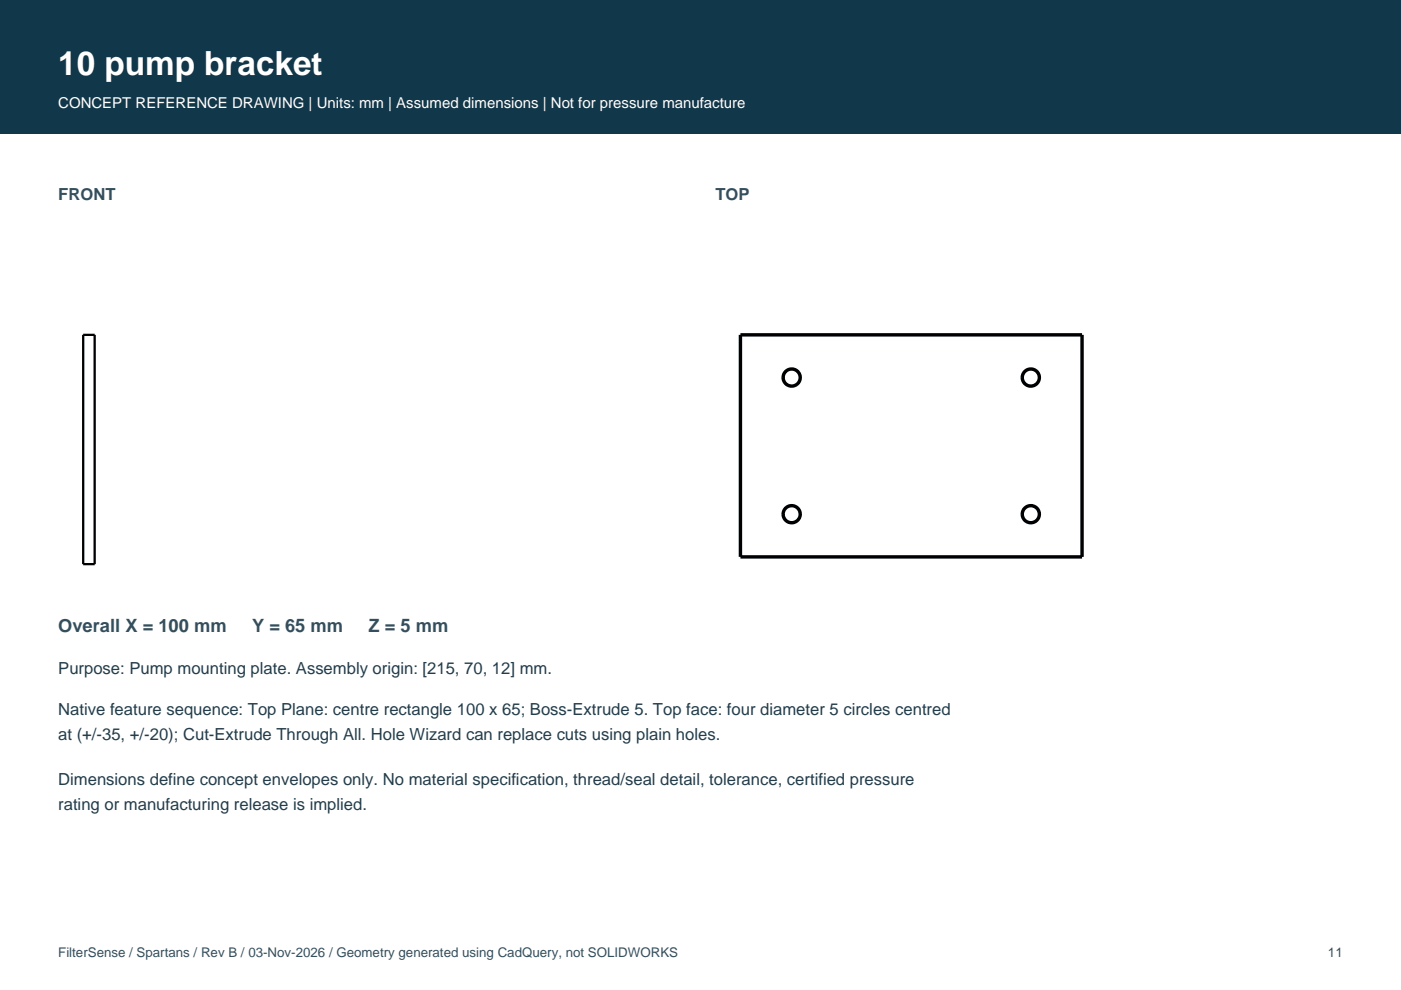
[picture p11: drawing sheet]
<svg xmlns="http://www.w3.org/2000/svg" width="297mm" height="210mm" viewBox="0 0 297 210" stroke-linecap="round" stroke-linejoin="round" font-family="sans-serif">
<defs><g id="words">
<text font-size="7.1" fill="#fff" x="12.3" y="15.9">10 pump bracket</text>
<g font-size="3.9" fill="#344f5d">
<text x="12.3" y="134.1">Overall X = 100 mm</text>
<text x="53.4" y="134.1">Y = 65 mm</text>
<text x="78.1" y="134.1">Z = 5 mm</text>
</g>
<g font-size="3.5" fill="#344f5d">
<text x="12.3" y="42.3">FRONT</text>
<text x="151.7" y="42.3">TOP</text>
</g>
<g font-size="3.5" fill="#243d4a">
<text x="12.3" y="142.9">Purpose: Pump mounting plate. Assembly origin: [215, 70, 12] mm.</text>
<text x="12.3" y="151.7">Native feature sequence: Top Plane: centre rectangle 100 x 65; Boss-Extrude 5. Top face: four diameter 5 circles centred</text>
<text x="12.3" y="157">at (+/-35, +/-20); Cut-Extrude Through All. Hole Wizard can replace cuts using plain holes.</text>
<text x="12.3" y="166.5">Dimensions define concept envelopes only. No material specification, thread/seal detail, tolerance, certified pressure</text>
<text x="12.3" y="171.8">rating or manufacturing release is implied.</text>
</g>
<text font-size="3.2" fill="#fff" x="12.3" y="22.9">CONCEPT REFERENCE DRAWING | Units: mm | Assumed dimensions | Not for pressure manufacture</text>
<g font-size="2.8" fill="#344f5d">
<text x="12.3" y="202.8">FilterSense / Spartans / Rev B / 03-Nov-2026 / Geometry generated using CadQuery, not SOLIDWORKS</text>
<text x="281.6" y="202.8">11</text>
</g>
</g></defs>
<path d="M0 0h297v28.2h-297z" fill-rule="evenodd" fill="#11384a"/>
<path d="M17.6 71h2.5v48.6h-2.5z" fill="none" stroke="#000" stroke-width=".49"/>
<g fill="none" stroke="#000" stroke-width=".72" stroke-linecap="butt">
<path d="M157 71h72.4v47.1h-72.4z"/>
<circle cx="167.9" cy="80.1" r="1.81"/>
<circle cx="218.6" cy="80.1" r="1.81"/>
<circle cx="167.9" cy="109" r="1.81"/>
<circle cx="218.6" cy="109" r="1.81"/>
</g>
<use href="#words"/>
</svg>
